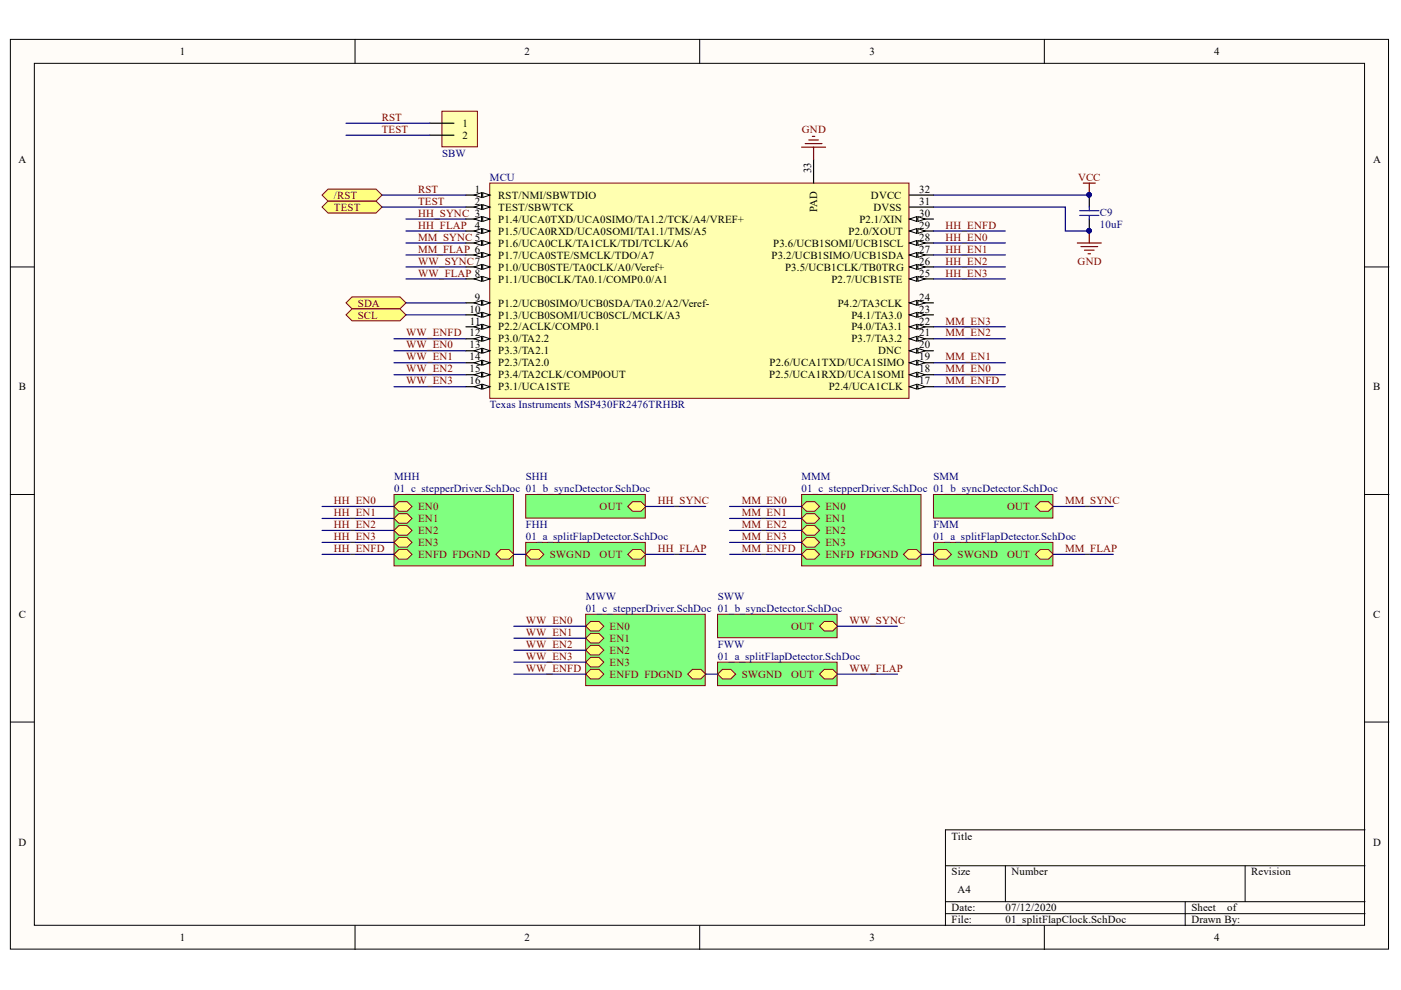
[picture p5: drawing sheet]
<svg xmlns="http://www.w3.org/2000/svg" width="297mm" height="210mm" viewBox="0 0 297 210" stroke-linecap="round" stroke-linejoin="round" font-family="sans-serif">
<defs><g id="words">
<g font-size="2.3">
<text x="38.2" y="11.7">1</text>
<text x="111.2" y="11.7">2</text>
<text x="184.3" y="11.7">3</text>
<text x="257.4" y="11.7">4</text>
<text x="98" y="26.9">1</text>
<text x="98" y="29.4">2</text>
<text x="3.9" y="34.5">A</text>
<text x="291.2" y="34.5">A</text>
<text x="100.7" y="40.8">1</text>
<text x="172" y="36.8" transform="rotate(-90 172 36.8)">33</text>
<text x="194.9" y="40.8">32</text>
<text x="100.7" y="43.4">2</text>
<text x="105.7" y="42.1">RST/NMI/SBWTDIO</text>
<text x="105.7" y="44.7">TEST/SBWTCK</text>
<text x="105.7" y="47.3">P1.4/UCA0TXD/UCA0SIMO/TA1.2/TCK/A4/VREF+</text>
<text x="173.2" y="45" transform="rotate(-90 173.2 45)">PAD</text>
<text x="182.2" y="47.3">P2.1/XIN</text>
<text x="184.7" y="42.1">DVCC</text>
<text x="185.2" y="44.7">DVSS</text>
<text x="194.9" y="46">30</text>
<text x="194.9" y="43.4">31</text>
<text x="100.7" y="48.5">4</text>
<text x="105.7" y="49.8">P1.5/UCA0RXD/UCA0SOMI/TA1.1/TMS/A5</text>
<text x="105.7" y="52.3">P1.6/UCA0CLK/TA1CLK/TDI/TCLK/A6</text>
<text x="163.9" y="52.3">P3.6/UCB1SOMI/UCB1SCL</text>
<text x="179.9" y="49.8">P2.0/XOUT</text>
<text x="194.9" y="53.6">27</text>
<text x="194.9" y="51.1">28</text>
<text x="194.9" y="48.5">29</text>
<text x="105.7" y="54.9">P1.7/UCA0STE/SMCLK/TDO/A7</text>
<text x="105.7" y="57.4">P1.0/UCB0STE/TA0CLK/A0/Veref+</text>
<text x="105.7" y="59.9">P1.1/UCB0CLK/TA0.1/COMP0.0/A1</text>
<text x="163.6" y="54.9">P3.2/UCB1SIMO/UCB1SDA</text>
<text x="166.5" y="57.4">P3.5/UCB1CLK/TB0TRG</text>
<text x="176.3" y="59.9">P2.7/UCB1STE</text>
<text x="194.9" y="58.7">25</text>
<text x="194.9" y="56.1">26</text>
<text x="100.7" y="63.7">9</text>
<text x="105.7" y="65">P1.2/UCB0SIMO/UCB0SDA/TA0.2/A2/Veref-</text>
<text x="177.6" y="65">P4.2/TA3CLK</text>
<text x="194.9" y="63.7">24</text>
<text x="99.6" y="66.3">10</text>
<text x="99.6" y="71.3">12</text>
<text x="99.6" y="68.8">11</text>
<text x="105.7" y="67.5">P1.3/UCB0SOMI/UCB0SCL/MCLK/A3</text>
<text x="105.7" y="70.1">P2.2/ACLK/COMP0.1</text>
<text x="180.5" y="70.1">P4.0/TA3.1</text>
<text x="180.5" y="67.5">P4.1/TA3.0</text>
<text x="194.9" y="71.3">21</text>
<text x="194.9" y="68.8">22</text>
<text x="194.9" y="66.3">23</text>
<text x="99.6" y="73.9">13</text>
<text x="99.6" y="76.4">14</text>
<text x="105.7" y="72.6">P3.0/TA2.2</text>
<text x="105.7" y="75.1">P3.3/TA2.1</text>
<text x="105.7" y="77.7">P2.3/TA2.0</text>
<text x="163.2" y="77.7">P2.6/UCA1TXD/UCA1SIMO</text>
<text x="180.5" y="72.6">P3.7/TA3.2</text>
<text x="186.2" y="75.1">DNC</text>
<text x="194.9" y="76.4">19</text>
<text x="194.9" y="73.9">20</text>
<text x="4" y="82.8">B</text>
<text x="99.6" y="78.9">15</text>
<text x="99.6" y="81.5">16</text>
<text x="105.7" y="80.2">P3.4/TA2CLK/COMP0OUT</text>
<text x="105.7" y="82.8">P3.1/UCA1STE</text>
<text x="163.1" y="80.2">P2.5/UCA1RXD/UCA1SOMI</text>
<text x="175.7" y="82.8">P2.4/UCA1CLK</text>
<text x="194.9" y="81.5">17</text>
<text x="194.9" y="78.9">18</text>
<text x="291.2" y="82.8">B</text>
<text x="4" y="131">C</text>
<text x="291.2" y="131">C</text>
<text x="3.9" y="179.3">D</text>
<text x="201.7" y="178">Title</text>
<text x="291.2" y="179.3">D</text>
<text x="201.7" y="185.6">Size</text>
<text x="214.4" y="185.6">Number</text>
<text x="265.3" y="185.6">Revision</text>
<text x="203" y="189.4">A4</text>
<text x="201.7" y="193.2">Date:</text>
<text x="201.7" y="195.8">File:</text>
<text x="213.2" y="193.2">07/12/2020</text>
<text x="213.2" y="195.8">01_splitFlapClock.SchDoc</text>
<text x="252.6" y="193.2">Sheet</text>
<text x="252.6" y="195.8">Drawn By:</text>
<text x="260.2" y="193.2">of</text>
<text x="38.2" y="199.6">1</text>
<text x="111.2" y="199.6">2</text>
<text x="184.3" y="199.6">3</text>
<text x="257.4" y="199.6">4</text>
</g>
<g font-size="2.3" fill="#800000">
<text x="81" y="25.6">RST</text>
<text x="81" y="28.1">TEST</text>
<text x="170" y="28.1">GND</text>
<text x="88.7" y="40.8">RST</text>
<text x="228.6" y="38.3">VCC</text>
<text x="70.8" y="44.7">TEST</text>
<text x="70.8" y="42.1">/RST</text>
<text x="88.7" y="46">HH_SYNC 3</text>
<text x="88.7" y="43.4">TEST</text>
<text x="88.7" y="51.1">MM_SYNC 5</text>
<text x="88.7" y="53.6">MM_FLAP 6</text>
<text x="88.7" y="48.5">HH_FLAP</text>
<text x="200.5" y="48.5">HH_ENFD</text>
<text x="200.5" y="51.1">HH_EN0</text>
<text x="200.5" y="53.6">HH_EN1</text>
<text x="88.7" y="56.1">WW_SYNC7</text>
<text x="88.7" y="58.7">WW_FLAP 8</text>
<text x="200.5" y="56.1">HH_EN2</text>
<text x="200.5" y="58.7">HH_EN3</text>
<text x="228.5" y="56.1">GND</text>
<text x="75.9" y="65">SDA</text>
<text x="75.9" y="67.5">SCL</text>
<text x="86.1" y="71.3">WW_ENFD</text>
<text x="200.5" y="71.3">MM_EN2</text>
<text x="200.5" y="68.8">MM_EN3</text>
<text x="86.1" y="73.9">WW_EN0</text>
<text x="86.1" y="76.4">WW_EN1</text>
<text x="200.5" y="76.4">MM_EN1</text>
<text x="86.1" y="78.9">WW_EN2</text>
<text x="86.1" y="81.5">WW_EN3</text>
<text x="200.5" y="81.5">MM_ENFD</text>
<text x="200.5" y="78.9">MM_EN0</text>
<text x="70.8" y="106.9">HH_EN0</text>
<text x="139.5" y="106.9">HH_SYNC</text>
<text x="157.3" y="106.9">MM_EN0</text>
<text x="225.9" y="106.9">MM_SYNC</text>
<text x="70.8" y="109.5">HH_EN1</text>
<text x="70.8" y="112">HH_EN2</text>
<text x="88.7" y="108.2">EN0</text>
<text x="88.7" y="110.7">EN1</text>
<text x="88.7" y="113.3">EN2</text>
<text x="127.1" y="108.2">OUT</text>
<text x="157.3" y="109.5">MM_EN1</text>
<text x="157.3" y="112">MM_EN2</text>
<text x="175" y="108.2">EN0</text>
<text x="175" y="110.7">EN1</text>
<text x="175" y="113.3">EN2</text>
<text x="213.5" y="108.2">OUT</text>
<text x="70.8" y="114.5">HH_EN3</text>
<text x="70.8" y="117.1">HH_ENFD</text>
<text x="88.7" y="115.8">EN3</text>
<text x="88.7" y="118.3">ENFD FDGND</text>
<text x="116.6" y="118.3">SWGND</text>
<text x="127.1" y="118.3">OUT</text>
<text x="139.5" y="117.1">HH_FLAP</text>
<text x="157.3" y="114.5">MM_EN3</text>
<text x="157.3" y="117.1">MM_ENFD</text>
<text x="175" y="115.8">EN3</text>
<text x="175" y="118.3">ENFD FDGND</text>
<text x="203" y="118.3">SWGND</text>
<text x="213.5" y="118.3">OUT</text>
<text x="225.9" y="117.1">MM_FLAP</text>
<text x="111.5" y="132.3">WW_EN0</text>
<text x="111.5" y="134.8">WW_EN1</text>
<text x="111.5" y="137.4">WW_EN2</text>
<text x="129.3" y="133.5">EN0</text>
<text x="129.3" y="136.1">EN1</text>
<text x="167.7" y="133.5">OUT</text>
<text x="180.1" y="132.3">WW_SYNC</text>
<text x="111.5" y="139.9">WW_EN3</text>
<text x="111.5" y="142.4">WW_ENFD</text>
<text x="129.3" y="138.6">EN2</text>
<text x="129.3" y="141.2">EN3</text>
<text x="129.3" y="143.7">ENFD FDGND</text>
<text x="157.3" y="143.7">SWGND</text>
<text x="167.7" y="143.7">OUT</text>
<text x="180.1" y="142.4">WW_FLAP</text>
</g>
<g font-size="2.3" fill="#000080">
<text x="93.7" y="33.2">SBW</text>
<text x="103.9" y="38.3">MCU</text>
<text x="233.2" y="45.7">C9</text>
<text x="233.2" y="48.3">10uF</text>
<text x="103.9" y="86.6">Texas Instruments MSP430FR2476TRHBR</text>
<text x="83.6" y="101.8">MHH</text>
<text x="111.5" y="101.8">SHH</text>
<text x="169.9" y="101.8">MMM</text>
<text x="197.9" y="101.8">SMM</text>
<text x="83.6" y="104.4">01_c_stepperDriver.SchDoc 01_b_syncDetector.SchDoc</text>
<text x="169.9" y="104.4">01_c_stepperDriver.SchDoc 01_b_syncDetector.SchDoc</text>
<text x="111.5" y="112">FHH</text>
<text x="197.9" y="112">FMM</text>
<text x="111.5" y="114.5">01_a_splitFlapDetector.SchDoc</text>
<text x="197.9" y="114.5">01_a_splitFlapDetector.SchDoc</text>
<text x="124.2" y="127.2">MWW</text>
<text x="124.2" y="129.7">01_c_stepperDriver.SchDoc 01_b_syncDetector.SchDoc</text>
<text x="152.2" y="127.2">SWW</text>
<text x="152.2" y="137.4">FWW</text>
<text x="152.2" y="139.9">01_a_splitFlapDetector.SchDoc</text>
</g>
</g></defs>
<g fill="#fffcf8" stroke="#000" stroke-width=".21">
<path d="M2.2 8.4h292.2v192.8h-292.2z"/>
<path d="M7.3 13.4h282v182.8h-282z"/>
</g>
<g fill="none" stroke="#000" stroke-width=".21">
<path d="M75.3 8.4v5M148.3 8.4v5M221.4 8.4v5M2.2 56.6h5.1M289.4 56.6h5.1M2.2 104.8h5.1M289.4 104.8h5.1M2.2 153.1h5.1M289.4 153.1h5.1M289.4 175.9h-88.9v20.4M75.3 196.3v5M148.3 196.3v5"/>
<path d="M200.5 183.6h88.9M200.5 191.2h88.9M200.5 193.7h88.9M213.2 183.6v7.6M221.4 196.3v5M251.3 191.2v5.1M264 183.6v7.6"/>
</g>
<path d="M111.5 115h25.3v5h-25.3z" fill="#80ff80" stroke="#800000" stroke-width=".21"/>
<g fill="#ffff80" stroke="#800000" stroke-width=".21">
<path d="M133.1 117.5l1-1h1.8l1 1-1 1.1h-1.8z" fill-rule="evenodd"/>
<path d="M111.5 117.5l1-1h1.8l1 1-1 1.1h-1.8z" fill-rule="evenodd"/>
</g>
<path d="M136.9 117.5h12.7" fill="none" stroke="#000080" stroke-width=".25"/>
<path d="M111.5 104.8h25.3v5h-25.3z" fill="#80ff80" stroke="#800000" stroke-width=".21"/>
<path d="M133.1 107.4l1-1h1.8l1 1-1 1h-1.8z" fill-rule="evenodd" fill="#ffff80" stroke="#800000" stroke-width=".21"/>
<path d="M136.9 107.4h12.7" fill="none" stroke="#000080" stroke-width=".25"/>
<path d="M83.5 104.8h25.3v15.2h-25.3z" fill="#80ff80" stroke="#800000" stroke-width=".21"/>
<g fill="#ffff80" stroke="#800000" stroke-width=".21">
<path d="M105.1 117.5l1.1-1h1.7l1.1 1-1.1 1.1h-1.7z" fill-rule="evenodd"/>
<path d="M83.5 107.4l1.1-1h1.7l1 1-1 1h-1.7z" fill-rule="evenodd"/>
<path d="M83.5 109.9l1.1-1h1.7l1 1-1 1h-1.7z" fill-rule="evenodd"/>
<path d="M83.5 112.5l1.1-1.1h1.7l1 1.1-1 1h-1.7z" fill-rule="evenodd"/>
<path d="M83.5 115l1.1-1h1.7l1 1-1 1h-1.7z" fill-rule="evenodd"/>
<path d="M83.5 117.5l1.1-1h1.7l1 1-1 1.1h-1.7z" fill-rule="evenodd"/>
</g>
<path d="M68.3 117.5h15.2M68.3 109.9h15.2M68.3 112.5h15.2M68.3 115h15.2M68.3 107.4h15.2M109 117.5h2.5" fill="none" stroke="#000080" stroke-width=".25"/>
<path d="M197.9 115h25.3v5h-25.3z" fill="#80ff80" stroke="#800000" stroke-width=".21"/>
<g fill="#ffff80" stroke="#800000" stroke-width=".21">
<path d="M219.5 117.5l1-1h1.8l1 1-1 1.1h-1.8z" fill-rule="evenodd"/>
<path d="M197.9 117.5l1-1h1.8l1 1-1 1.1h-1.8z" fill-rule="evenodd"/>
</g>
<path d="M223.3 117.5h12.7" fill="none" stroke="#000080" stroke-width=".25"/>
<path d="M197.9 104.8h25.3v5h-25.3z" fill="#80ff80" stroke="#800000" stroke-width=".21"/>
<path d="M219.5 107.4l1-1h1.8l1 1-1 1h-1.8z" fill-rule="evenodd" fill="#ffff80" stroke="#800000" stroke-width=".21"/>
<path d="M223.3 107.4h12.7" fill="none" stroke="#000080" stroke-width=".25"/>
<path d="M170 104.8h25.3v15.2h-25.3z" fill="#80ff80" stroke="#800000" stroke-width=".21"/>
<g fill="#ffff80" stroke="#800000" stroke-width=".21">
<path d="M191.6 117.5l1-1h1.8l1 1-1 1.1h-1.8z" fill-rule="evenodd"/>
<path d="M170 107.4l1-1h1.7l1.1 1-1.1 1h-1.7z" fill-rule="evenodd"/>
<path d="M170 109.9l1-1h1.7l1.1 1-1.1 1h-1.7z" fill-rule="evenodd"/>
<path d="M170 112.5l1-1.1h1.7l1.1 1.1-1.1 1h-1.7z" fill-rule="evenodd"/>
<path d="M170 115l1-1h1.7l1.1 1-1.1 1h-1.7z" fill-rule="evenodd"/>
<path d="M170 117.5l1-1h1.7l1.1 1-1.1 1.1h-1.7z" fill-rule="evenodd"/>
</g>
<path d="M154.7 117.5h15.3M154.7 109.9h15.3M154.7 112.5h15.3M154.7 115h15.3M154.7 107.4h15.3M195.4 117.5h2.5" fill="none" stroke="#000080" stroke-width=".25"/>
<path d="M152.1 140.4h25.4v5h-25.4z" fill="#80ff80" stroke="#800000" stroke-width=".21"/>
<g fill="#ffff80" stroke="#800000" stroke-width=".21">
<path d="M173.8 142.9l1-1h1.8l1 1-1 1h-1.8z" fill-rule="evenodd"/>
<path d="M152.2 142.9l1-1h1.8l1 1-1 1h-1.8z" fill-rule="evenodd"/>
</g>
<path d="M177.6 142.9h12.7" fill="none" stroke="#000080" stroke-width=".25"/>
<path d="M152.1 130.2h25.4v5h-25.4z" fill="#80ff80" stroke="#800000" stroke-width=".21"/>
<path d="M173.8 132.8l1-1h1.8l1 1-1 1h-1.8z" fill-rule="evenodd" fill="#ffff80" stroke="#800000" stroke-width=".21"/>
<path d="M177.6 132.8h12.7" fill="none" stroke="#000080" stroke-width=".25"/>
<path d="M124.2 130.2h25.3v15.2h-25.3z" fill="#80ff80" stroke="#800000" stroke-width=".21"/>
<g fill="#ffff80" stroke="#800000" stroke-width=".21">
<path d="M145.8 142.9l1-1h1.8l1 1-1 1h-1.8z" fill-rule="evenodd"/>
<path d="M124.2 132.8l1-1h1.8l1 1-1 1h-1.8z" fill-rule="evenodd"/>
<path d="M124.2 135.3l1-1h1.8l1 1-1 1h-1.8z" fill-rule="evenodd"/>
<path d="M124.2 137.9l1-1.1h1.8l1 1.1-1 1h-1.8z" fill-rule="evenodd"/>
<path d="M124.2 140.4l1-1h1.8l1 1-1 1h-1.8z" fill-rule="evenodd"/>
<path d="M124.2 142.9l1-1h1.8l1 1-1 1h-1.8z" fill-rule="evenodd"/>
</g>
<path d="M109 135.3h15.2M109 137.9h15.2M109 132.8h15.2M109 142.9h15.2M109 140.4h15.2M149.6 142.9h2.6" fill="none" stroke="#000080" stroke-width=".25"/>
<g fill="#ffff80" stroke="#800000" stroke-width=".21">
<path d="M73.4 64.2l1.2-1.3h10.2l1.3 1.3-1.3 1.3h-10.2z" fill-rule="evenodd"/>
<path d="M73.4 66.8l1.2-1.3h10.2l1.3 1.3-1.3 1.2h-10.2z" fill-rule="evenodd"/>
<path d="M68.3 43.9l1.3-1.3h10.1l1.3 1.3-1.3 1.3h-10.1z" fill-rule="evenodd"/>
<path d="M68.3 41.4l1.3-1.3h10.1l1.3 1.3-1.3 1.2h-10.1z" fill-rule="evenodd"/>
</g>
<g fill="none" stroke="#000080" stroke-width=".25">
<path d="M81 43.9h17.8M81 41.4h17.8M86.1 56.6h12.7M86.1 59.1h12.7M86.1 51.5h12.7M86.1 54.1h12.7M86.1 46.4h12.7M86.1 49h12.7M197.9 43.9h28v5.1h5.1M197.9 56.6h15.3M197.9 59.1h15.3M197.9 41.4h33.1"/>
<path d="M197.9 51.5h15.3M197.9 54.1h15.3M197.9 49h15.3M83.5 74.4h15.3M83.5 76.9h15.3M83.5 79.5h15.3M83.5 71.8h15.3M86.1 64.2h12.7M86.1 66.8h12.7M197.9 76.9h15.3M197.9 79.5h15.3M197.9 71.8h15.3"/>
<path d="M197.9 69.3h15.3M83.5 82h15.3M197.9 82h15.3"/>
</g>
<path d="M229.7 38.8h2.5M231 38.8v2.6M228.4 51.5h5.1M229.2 52.3h3.5M229.9 53h2.1M230.7 53.8h.5M231 49v2.5" fill="none" stroke="#800000" stroke-width=".25"/>
<g fill="#000080" stroke="#000080" stroke-width=".21">
<circle cx="230.9" cy="48.9" r=".46"/>
<circle cx="230.9" cy="41.3" r=".46"/>
</g>
<path d="M231 41.4v2.5M231 46.4v2.6" fill="none" stroke="#000" stroke-width=".25"/>
<path d="M228.9 44.7h4.1M228.9 45.7h4.1M231 43.9v.8M231 45.7v.7" fill="none" stroke="#00f" stroke-width=".25"/>
<path d="M93.7 23.6h7.5v7.5h-7.5z" fill="#ffffb0" stroke="#800000" stroke-width=".21"/>
<path d="M91.2 26.1h5M91.2 28.7h5" fill="none" stroke="#000" stroke-width=".25"/>
<path d="M73.4 28.7h17.8M73.4 26.1h17.8" fill="none" stroke="#000080" stroke-width=".25"/>
<path d="M103.8 38.8h88.9v45.7h-88.9z" fill="#ffffb0" stroke="#800000" stroke-width=".21"/>
<path d="M98.8 41.4h5.1" fill="none" stroke="#000" stroke-width=".25"/>
<g fill="#fffcf8" stroke="#000" stroke-width=".21">
<path d="M102.3 40.9l1.6 .5-1.6 .5z"/>
<path d="M100.6 41.4l1.5-.5v1z"/>
</g>
<path d="M98.8 43.9h5.1" fill="none" stroke="#000" stroke-width=".25"/>
<g fill="#fffcf8" stroke="#000" stroke-width=".21">
<path d="M102.3 43.4l1.6 .5-1.6 .5z"/>
<path d="M100.6 43.9l1.5-.5v1z"/>
</g>
<path d="M98.8 46.4h5.1" fill="none" stroke="#000" stroke-width=".25"/>
<g fill="#fffcf8" stroke="#000" stroke-width=".21">
<path d="M102.3 45.9l1.6 .5-1.6 .5z"/>
<path d="M100.6 46.4l1.5-.5v1z"/>
</g>
<path d="M98.8 49h5.1" fill="none" stroke="#000" stroke-width=".25"/>
<g fill="#fffcf8" stroke="#000" stroke-width=".21">
<path d="M102.3 48.5l1.6 .5-1.6 .5z"/>
<path d="M100.6 49l1.5-.5v1z"/>
</g>
<path d="M98.8 51.5h5.1" fill="none" stroke="#000" stroke-width=".25"/>
<g fill="#fffcf8" stroke="#000" stroke-width=".21">
<path d="M102.3 51l1.6 .5-1.6 .5z"/>
<path d="M100.6 51.5l1.5-.5v1z"/>
</g>
<path d="M98.8 54.1h5.1" fill="none" stroke="#000" stroke-width=".25"/>
<g fill="#fffcf8" stroke="#000" stroke-width=".21">
<path d="M102.3 53.6l1.6 .5-1.6 .5z"/>
<path d="M100.6 54.1l1.5-.5v1z"/>
</g>
<path d="M98.8 56.6h5.1" fill="none" stroke="#000" stroke-width=".25"/>
<g fill="#fffcf8" stroke="#000" stroke-width=".21">
<path d="M102.3 56.1l1.6 .5-1.6 .5z"/>
<path d="M100.6 56.6l1.5-.5v1z"/>
</g>
<path d="M98.8 59.1h5.1" fill="none" stroke="#000" stroke-width=".25"/>
<g fill="#fffcf8" stroke="#000" stroke-width=".21">
<path d="M102.3 58.6l1.6 .5-1.6 .5z"/>
<path d="M100.6 59.1l1.5-.5v1z"/>
</g>
<path d="M98.8 64.2h5.1" fill="none" stroke="#000" stroke-width=".25"/>
<g fill="#fffcf8" stroke="#000" stroke-width=".21">
<path d="M102.3 63.7l1.6 .5-1.6 .5z"/>
<path d="M100.6 64.2l1.5-.5v1z"/>
</g>
<path d="M98.8 66.8h5.1" fill="none" stroke="#000" stroke-width=".25"/>
<g fill="#fffcf8" stroke="#000" stroke-width=".21">
<path d="M102.3 66.2l1.6 .6-1.6 .5z"/>
<path d="M100.6 66.8l1.5-.6v1.1z"/>
</g>
<path d="M98.8 69.3h5.1" fill="none" stroke="#000" stroke-width=".25"/>
<g fill="#fffcf8" stroke="#000" stroke-width=".21">
<path d="M102.3 68.8l1.6 .5-1.6 .5z"/>
<path d="M100.6 69.3l1.5-.5v1z"/>
</g>
<path d="M98.8 71.8h5.1" fill="none" stroke="#000" stroke-width=".25"/>
<g fill="#fffcf8" stroke="#000" stroke-width=".21">
<path d="M102.3 71.3l1.6 .5-1.6 .5z"/>
<path d="M100.6 71.8l1.5-.5v1z"/>
</g>
<path d="M98.8 74.4h5.1" fill="none" stroke="#000" stroke-width=".25"/>
<g fill="#fffcf8" stroke="#000" stroke-width=".21">
<path d="M102.3 73.9l1.6 .5-1.6 .5z"/>
<path d="M100.6 74.4l1.5-.5v1z"/>
</g>
<path d="M98.8 76.9h5.1" fill="none" stroke="#000" stroke-width=".25"/>
<g fill="#fffcf8" stroke="#000" stroke-width=".21">
<path d="M102.3 76.4l1.6 .5-1.6 .5z"/>
<path d="M100.6 76.9l1.5-.5v1z"/>
</g>
<path d="M98.8 79.5h5.1" fill="none" stroke="#000" stroke-width=".25"/>
<g fill="#fffcf8" stroke="#000" stroke-width=".21">
<path d="M102.3 78.9l1.6 .6-1.6 .5z"/>
<path d="M100.6 79.5l1.5-.6v1.1z"/>
</g>
<path d="M98.8 82h5.1" fill="none" stroke="#000" stroke-width=".25"/>
<g fill="#fffcf8" stroke="#000" stroke-width=".21">
<path d="M102.3 81.5l1.6 .5-1.6 .5z"/>
<path d="M100.6 82l1.5-.5v1z"/>
</g>
<path d="M192.8 59.1h5.1" fill="none" stroke="#000" stroke-width=".25"/>
<g fill="#fffcf8" stroke="#000" stroke-width=".21">
<path d="M192.8 59.1l1.6-.5v1z"/>
<path d="M194.6 58.6l1.5 .5-1.5 .5z"/>
</g>
<path d="M192.8 56.6h5.1" fill="none" stroke="#000" stroke-width=".25"/>
<g fill="#fffcf8" stroke="#000" stroke-width=".21">
<path d="M192.8 56.6l1.6-.5v1z"/>
<path d="M194.6 56.1l1.5 .5-1.5 .5z"/>
</g>
<path d="M192.8 54.1h5.1" fill="none" stroke="#000" stroke-width=".25"/>
<g fill="#fffcf8" stroke="#000" stroke-width=".21">
<path d="M192.8 54.1l1.6-.5v1z"/>
<path d="M194.6 53.6l1.5 .5-1.5 .5z"/>
</g>
<path d="M192.8 51.5h5.1" fill="none" stroke="#000" stroke-width=".25"/>
<g fill="#fffcf8" stroke="#000" stroke-width=".21">
<path d="M192.8 51.5l1.6-.5v1z"/>
<path d="M194.6 51l1.5 .5-1.5 .5z"/>
</g>
<path d="M192.8 49h5.1" fill="none" stroke="#000" stroke-width=".25"/>
<g fill="#fffcf8" stroke="#000" stroke-width=".21">
<path d="M192.8 49l1.6-.5v1z"/>
<path d="M194.6 48.5l1.5 .5-1.5 .5z"/>
</g>
<path d="M192.8 46.4h5.1" fill="none" stroke="#000" stroke-width=".25"/>
<g fill="#fffcf8" stroke="#000" stroke-width=".21">
<path d="M192.8 46.4l1.6-.5v1z"/>
<path d="M194.6 45.9l1.5 .5-1.5 .5z"/>
</g>
<path d="M192.8 43.9h5.1M192.8 41.4h5.1M192.8 82h5.1" fill="none" stroke="#000" stroke-width=".25"/>
<g fill="#fffcf8" stroke="#000" stroke-width=".21">
<path d="M192.8 82l1.6-.5v1z"/>
<path d="M194.6 81.5l1.5 .5-1.5 .5z"/>
</g>
<path d="M192.8 79.5h5.1" fill="none" stroke="#000" stroke-width=".25"/>
<g fill="#fffcf8" stroke="#000" stroke-width=".21">
<path d="M192.8 79.5l1.6-.6v1.1z"/>
<path d="M194.6 78.9l1.5 .6-1.5 .5z"/>
</g>
<path d="M192.8 76.9h5.1" fill="none" stroke="#000" stroke-width=".25"/>
<g fill="#fffcf8" stroke="#000" stroke-width=".21">
<path d="M192.8 76.9l1.6-.5v1z"/>
<path d="M194.6 76.4l1.5 .5-1.5 .5z"/>
</g>
<path d="M192.8 74.4h5.1" fill="none" stroke="#000" stroke-width=".25"/>
<g fill="#fffcf8" stroke="#000" stroke-width=".21">
<path d="M192.8 74.4l1.6-.5v1z"/>
<path d="M194.6 73.9l1.5 .5-1.5 .5z"/>
</g>
<path d="M192.8 71.8h5.1" fill="none" stroke="#000" stroke-width=".25"/>
<g fill="#fffcf8" stroke="#000" stroke-width=".21">
<path d="M192.8 71.8l1.6-.5v1z"/>
<path d="M194.6 71.3l1.5 .5-1.5 .5z"/>
</g>
<path d="M192.8 69.3h5.1" fill="none" stroke="#000" stroke-width=".25"/>
<g fill="#fffcf8" stroke="#000" stroke-width=".21">
<path d="M192.8 69.3l1.6-.5v1z"/>
<path d="M194.6 68.8l1.5 .5-1.5 .5z"/>
</g>
<path d="M192.8 66.8h5.1" fill="none" stroke="#000" stroke-width=".25"/>
<g fill="#fffcf8" stroke="#000" stroke-width=".21">
<path d="M192.8 66.8l1.6-.6v1.1z"/>
<path d="M194.6 66.2l1.5 .6-1.5 .5z"/>
</g>
<path d="M192.8 64.2h5.1" fill="none" stroke="#000" stroke-width=".25"/>
<g fill="#fffcf8" stroke="#000" stroke-width=".21">
<path d="M192.8 64.2l1.6-.5v1z"/>
<path d="M194.6 63.7l1.5 .5-1.5 .5z"/>
</g>
<path d="M172.5 33.7v5.1" fill="none" stroke="#000" stroke-width=".25"/>
<path d="M170 31.2h5M170.7 30.4h3.6M171.5 29.7h2M172.2 28.9h.5M172.5 31.2v2.5" fill="none" stroke="#800000" stroke-width=".25"/>
<use href="#words"/>
</svg>
